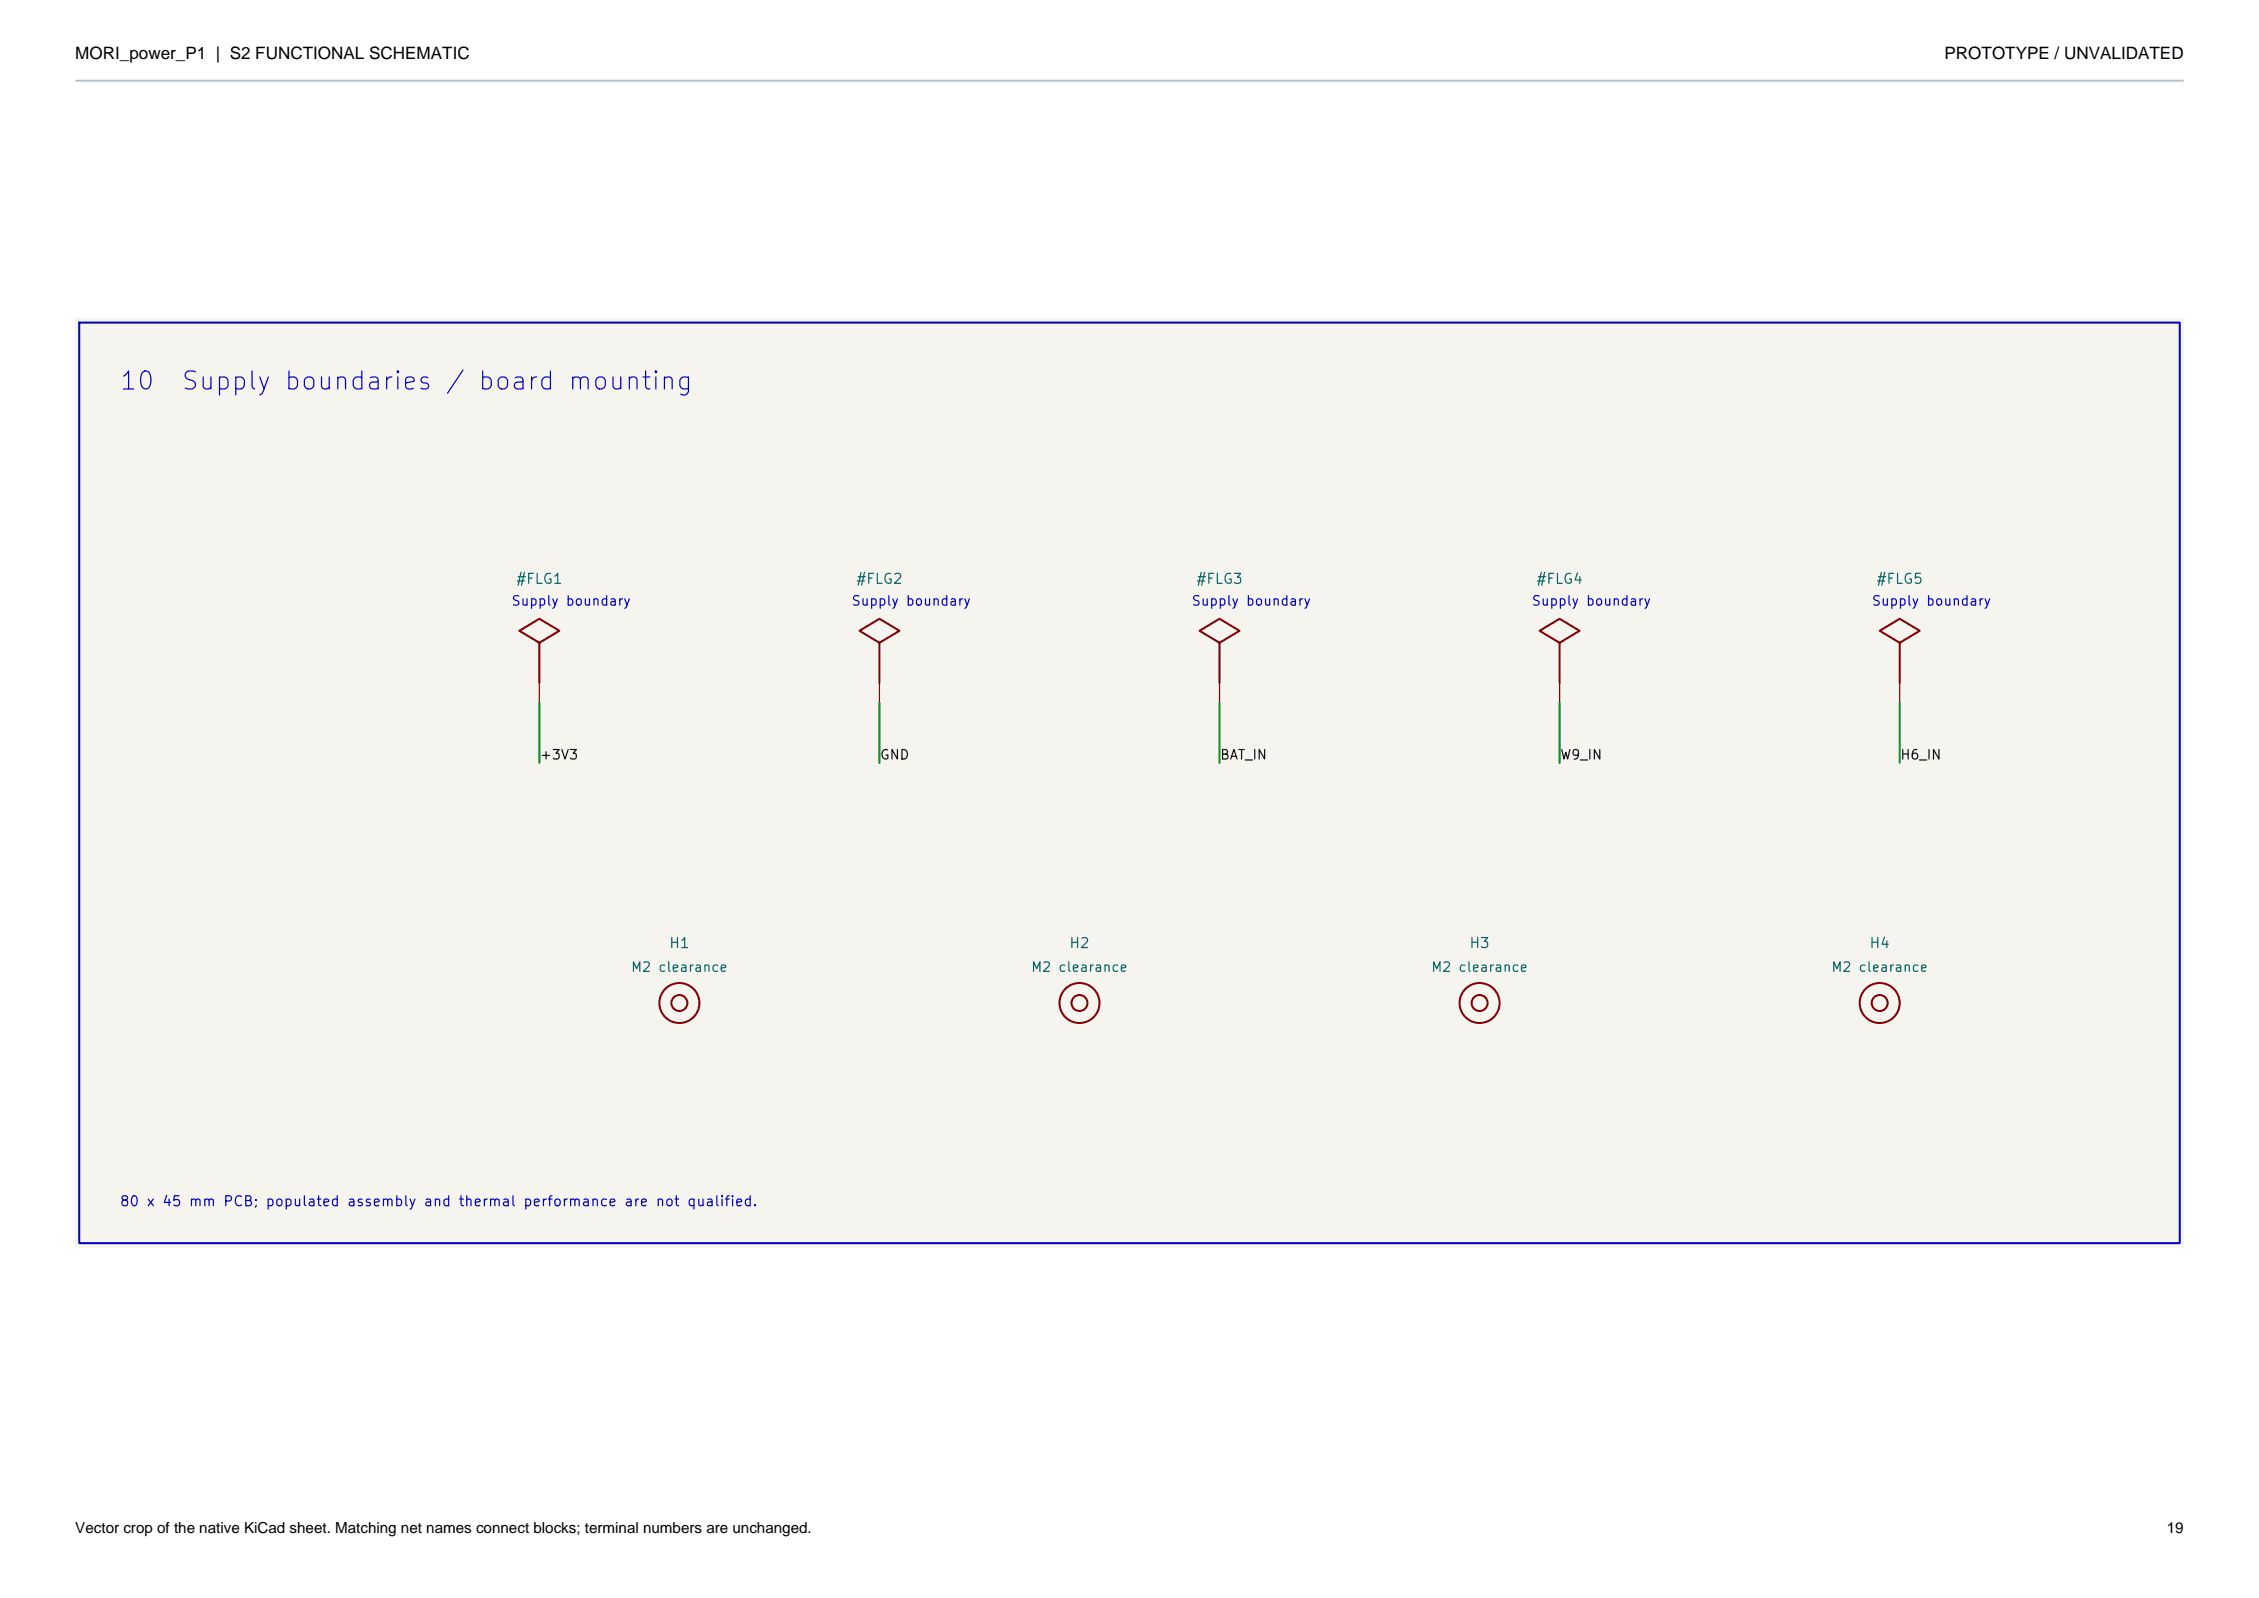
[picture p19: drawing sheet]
<svg xmlns="http://www.w3.org/2000/svg" width="420mm" height="297mm" viewBox="0 0 420 297" stroke-linecap="round" stroke-linejoin="round" font-family="sans-serif">
<defs><g id="words">
<g font-size="3.3" fill="#0000c2">
<text x="22" y="73.3">10</text>
<text x="33.5" y="73.3">Supply boundaries / board mounting</text>
</g>
<g font-size="3.2">
<text x="14" y="11">MORI_power_P1 | S2 FUNCTIONAL SCHEMATIC</text>
<text x="361.5" y="11">PROTOTYPE / UNVALIDATED</text>
</g>
<g font-size="2.8">
<text x="14" y="285">Vector crop of the native KiCad sheet. Matching net names connect blocks; terminal numbers are unchanged.</text>
<text x="402.9" y="285">19</text>
</g>
<text font-size="2.2" fill="#840000" x="385.7" y="283.8">Rev: S2 drawing layo</text>
<g font-size="1.9" fill="#006464">
<text x="95.8" y="109">#FLG1</text>
<text x="159" y="109">#FLG2</text>
<text x="222.3" y="109">#FLG3</text>
<text x="285.5" y="109">#FLG4</text>
<text x="348.7" y="109">#FLG5</text>
<text x="124.3" y="176.7">H1</text>
<text x="198.7" y="176.7">H2</text>
<text x="273" y="176.7">H3</text>
<text x="347.4" y="176.7">H4</text>
</g>
<text font-size="1.9" fill="#0000c2" x="22.1" y="224.7">80 x 45 mm PCB; populated assembly and thermal performance are not qualified.</text>
<g font-size="1.8" fill="#0000c2">
<text x="94.9" y="113">Supply boundary</text>
<text x="158.2" y="113">Supply boundary</text>
<text x="221.4" y="113">Supply boundary</text>
<text x="284.6" y="113">Supply boundary</text>
<text x="347.9" y="113">Supply boundary</text>
</g>
<g font-size="1.8" fill="#0f0f0f">
<text x="100.2" y="141.6">+3V3</text>
<text x="163.5" y="141.6">GND</text>
<text x="226.7" y="141.6">BAT_IN</text>
<text x="289.9" y="141.6">W9_IN</text>
<text x="353.2" y="141.6">H6_IN</text>
</g>
<g font-size="1.8" fill="#006464">
<text x="117.2" y="181.1">M2 clearance</text>
<text x="191.6" y="181.1">M2 clearance</text>
<text x="266" y="181.1">M2 clearance</text>
<text x="340.3" y="181.1">M2 clearance</text>
</g>
</g></defs>
<path d="M14 59.2h392.1v172.6h-392.1z" fill="#f5f4ef" stroke="#f5f4ef" stroke-width=".19"/>
<g fill="none" stroke="#840000" stroke-width=".37">
<path d="M100.3 119.5l3.7-2.3-3.7-2.2-3.7 2.2 3.7 2.3v7.4M163.5 119.5l3.7-2.3-3.7-2.2-3.7 2.2 3.7 2.3v7.4M226.7 119.5l3.8-2.3-3.8-2.2-3.7 2.2 3.7 2.3v7.4M290 119.5l3.7-2.3-3.7-2.2-3.8 2.2 3.8 2.3v7.4M353.2 119.5l3.7-2.3-3.7-2.2-3.7 2.2 3.7 2.3v7.4"/>
<circle cx="126.3" cy="186.4" r="3.7"/>
<circle cx="126.3" cy="186.4" r="1.49"/>
<circle cx="200.7" cy="186.4" r="3.7"/>
<circle cx="200.7" cy="186.4" r="1.49"/>
<circle cx="275.1" cy="186.4" r="3.7"/>
<circle cx="275.1" cy="186.4" r="1.49"/>
<circle cx="349.5" cy="186.4" r="3.7"/>
<circle cx="349.5" cy="186.4" r="1.49"/>
</g>
<path d="M100.3 126.9v3.7M163.5 126.9v3.7M226.7 126.9v3.7M290 126.9v3.7M353.2 126.9v3.7" fill="none" stroke="#840000" stroke-width=".22"/>
<path d="M100.3 130.6v11.2M163.5 130.6v11.2M226.7 130.6v11.2M290 130.6v11.2M353.2 130.6v11.2" fill="none" stroke="#009600" stroke-width=".37"/>
<path d="M14.7 60h390.6v171.1h-390.6z" fill="none" stroke="#0000c2" stroke-width=".37"/>
<path d="M14 15h392" fill="none" stroke="#b3bfcc" stroke-width=".35"/>
<use href="#words"/>
</svg>
